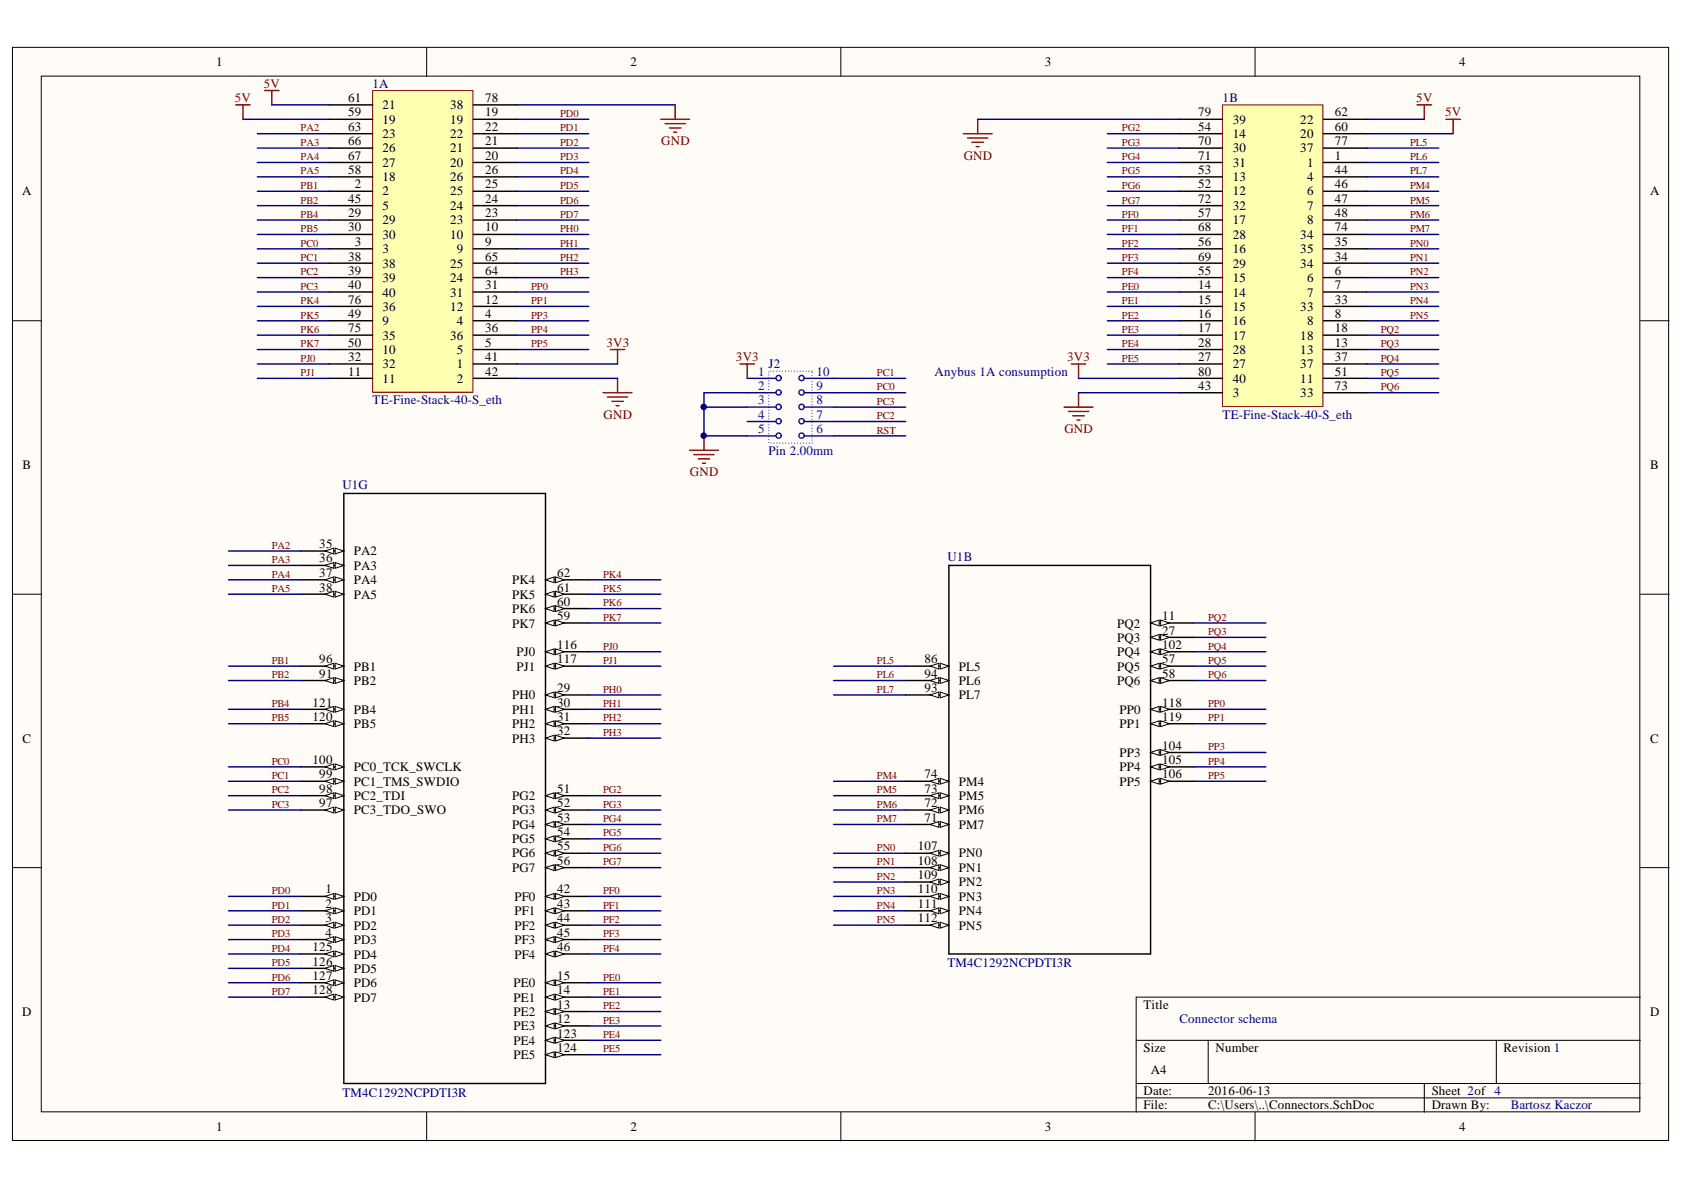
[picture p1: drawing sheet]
<svg xmlns="http://www.w3.org/2000/svg" width="297mm" height="210mm" viewBox="0 0 297 210" stroke-linecap="round" stroke-linejoin="round" font-family="sans-serif">
<defs><g id="words">
<g font-size="2.3">
<text x="38.1" y="11.7">1</text>
<text x="111.2" y="11.7">2</text>
<text x="184.3" y="11.7">3</text>
<text x="257.4" y="11.7">4</text>
<text x="61.4" y="18">61</text>
<text x="61.4" y="20.5">59</text>
<text x="61.4" y="23.1">63</text>
<text x="67.5" y="19.3">21</text>
<text x="67.5" y="21.8">19</text>
<text x="79.4" y="21.8">19</text>
<text x="79.4" y="19.3">38</text>
<text x="85.6" y="23.1">22</text>
<text x="85.6" y="20.5">19</text>
<text x="85.6" y="18">78</text>
<text x="211.3" y="20.5">79</text>
<text x="211.3" y="23.1">54</text>
<text x="217.4" y="21.8">39</text>
<text x="229.4" y="21.8">22</text>
<text x="235.4" y="23.1">60</text>
<text x="235.4" y="20.5">62</text>
<text x="61.4" y="25.6">66</text>
<text x="61.4" y="28.1">67</text>
<text x="67.5" y="24.3">23</text>
<text x="67.5" y="26.9">26</text>
<text x="67.5" y="29.4">27</text>
<text x="79.4" y="29.4">20</text>
<text x="79.4" y="26.9">21</text>
<text x="79.4" y="24.3">22</text>
<text x="85.6" y="28.1">20</text>
<text x="85.6" y="25.6">21</text>
<text x="211.3" y="25.6">70</text>
<text x="211.3" y="28.1">71</text>
<text x="217.4" y="24.3">14</text>
<text x="217.4" y="26.9">30</text>
<text x="217.4" y="29.4">31</text>
<text x="229.4" y="26.9">37</text>
<text x="229.4" y="24.3">20</text>
<text x="230.5" y="29.4">1</text>
<text x="235.4" y="28.1">1</text>
<text x="235.4" y="25.6">77</text>
<text x="3.9" y="34.5">A</text>
<text x="61.4" y="30.7">58</text>
<text x="61.4" y="35.7">45</text>
<text x="62.6" y="33.2">2</text>
<text x="67.5" y="31.9">18</text>
<text x="67.5" y="34.5">2</text>
<text x="79.4" y="34.5">25</text>
<text x="79.4" y="31.9">26</text>
<text x="85.6" y="35.7">24</text>
<text x="85.6" y="33.2">25</text>
<text x="85.6" y="30.7">26</text>
<text x="211.3" y="30.7">53</text>
<text x="211.3" y="33.2">52</text>
<text x="211.3" y="35.7">72</text>
<text x="217.4" y="31.9">13</text>
<text x="217.4" y="34.5">12</text>
<text x="230.5" y="34.5">6</text>
<text x="230.5" y="31.9">4</text>
<text x="235.4" y="35.7">47</text>
<text x="235.4" y="33.2">46</text>
<text x="235.4" y="30.7">44</text>
<text x="291.1" y="34.5">A</text>
<text x="61.4" y="38.3">29</text>
<text x="61.4" y="40.8">30</text>
<text x="67.5" y="37">5</text>
<text x="67.5" y="39.5">29</text>
<text x="79.4" y="39.5">23</text>
<text x="79.4" y="37">24</text>
<text x="85.6" y="40.8">10</text>
<text x="85.6" y="38.3">23</text>
<text x="211.3" y="38.3">57</text>
<text x="211.3" y="40.8">68</text>
<text x="217.4" y="37">32</text>
<text x="217.4" y="39.5">17</text>
<text x="230.5" y="39.5">8</text>
<text x="230.5" y="37">7</text>
<text x="235.4" y="40.8">74</text>
<text x="235.4" y="38.3">48</text>
<text x="61.4" y="46">38</text>
<text x="62.6" y="43.4">3</text>
<text x="67.5" y="42.1">30</text>
<text x="67.5" y="44.7">3</text>
<text x="67.5" y="47.2">38</text>
<text x="79.4" y="47.2">25</text>
<text x="79.4" y="42.1">10</text>
<text x="80.6" y="44.7">9</text>
<text x="85.6" y="46">65</text>
<text x="85.6" y="43.4">9</text>
<text x="211.3" y="43.4">56</text>
<text x="211.3" y="46">69</text>
<text x="217.4" y="42.1">28</text>
<text x="217.4" y="44.7">16</text>
<text x="217.4" y="47.2">29</text>
<text x="229.4" y="47.2">34</text>
<text x="229.4" y="44.7">35</text>
<text x="229.4" y="42.1">34</text>
<text x="235.4" y="46">34</text>
<text x="235.4" y="43.4">35</text>
<text x="61.4" y="48.5">39</text>
<text x="61.4" y="51">40</text>
<text x="61.4" y="53.6">76</text>
<text x="67.5" y="49.8">39</text>
<text x="67.5" y="52.3">40</text>
<text x="79.4" y="52.3">31</text>
<text x="79.4" y="49.8">24</text>
<text x="85.6" y="53.6">12</text>
<text x="85.6" y="51">31</text>
<text x="85.6" y="48.5">64</text>
<text x="211.3" y="48.5">55</text>
<text x="211.3" y="51">14</text>
<text x="211.3" y="53.6">15</text>
<text x="217.4" y="49.8">15</text>
<text x="217.4" y="52.3">14</text>
<text x="230.5" y="52.3">7</text>
<text x="230.5" y="49.8">6</text>
<text x="235.4" y="53.6">33</text>
<text x="235.4" y="51">7</text>
<text x="235.4" y="48.5">6</text>
<text x="61.4" y="56.1">49</text>
<text x="61.4" y="58.6">75</text>
<text x="67.5" y="54.8">36</text>
<text x="67.5" y="57.4">9</text>
<text x="67.5" y="59.9">35</text>
<text x="79.4" y="59.9">36</text>
<text x="79.4" y="54.8">12</text>
<text x="80.6" y="57.4">4</text>
<text x="85.6" y="58.6">36</text>
<text x="85.6" y="56.1">4</text>
<text x="211.3" y="56.1">16</text>
<text x="211.3" y="58.6">17</text>
<text x="217.4" y="54.8">15</text>
<text x="217.4" y="57.4">16</text>
<text x="217.4" y="59.9">17</text>
<text x="229.4" y="59.9">18</text>
<text x="229.4" y="54.8">33</text>
<text x="230.5" y="57.4">8</text>
<text x="235.4" y="58.6">18</text>
<text x="235.4" y="56.1">8</text>
<text x="61.4" y="61.2">50</text>
<text x="61.4" y="63.7">32</text>
<text x="67.5" y="62.4">10</text>
<text x="67.5" y="65">32</text>
<text x="80.6" y="65">1</text>
<text x="80.6" y="62.4">5</text>
<text x="85.6" y="63.7">41</text>
<text x="85.6" y="61.2">5</text>
<text x="211.3" y="61.2">28</text>
<text x="211.3" y="63.7">27</text>
<text x="217.4" y="62.4">28</text>
<text x="217.4" y="65">27</text>
<text x="229.4" y="65">37</text>
<text x="229.4" y="62.4">13</text>
<text x="235.4" y="63.7">37</text>
<text x="235.4" y="61.2">13</text>
<text x="61.4" y="66.2">11</text>
<text x="67.5" y="67.5">11</text>
<text x="80.6" y="67.5">2</text>
<text x="85.6" y="66.2">42</text>
<text x="211.3" y="66.2">80</text>
<text x="211.3" y="68.8">43</text>
<text x="217.4" y="67.5">40</text>
<text x="217.4" y="70.1">3</text>
<text x="229.4" y="70.1">33</text>
<text x="229.4" y="67.5">11</text>
<text x="235.4" y="68.8">73</text>
<text x="235.4" y="66.2">51</text>
<text x="4" y="82.7">B</text>
<text x="291.1" y="82.7">B</text>
<text x="56.3" y="96.7">35</text>
<text x="56.3" y="99.2">36</text>
<text x="56.3" y="101.7">37</text>
<text x="62.4" y="97.9">PA2</text>
<text x="62.4" y="100.5">PA3</text>
<text x="98.3" y="101.7">62</text>
<text x="56.3" y="104.4">38</text>
<text x="62.4" y="103">PA4</text>
<text x="62.4" y="105.6">PA5</text>
<text x="90.3" y="105.6">PK5</text>
<text x="90.3" y="103">PK4</text>
<text x="98.3" y="106.9">60</text>
<text x="98.3" y="104.4">61</text>
<text x="90.3" y="110.7">PK7</text>
<text x="90.3" y="108.2">PK6</text>
<text x="98.3" y="109.4">59</text>
<text x="197.1" y="110.7">PQ2</text>
<text x="197.1" y="113.2">PQ3</text>
<text x="205" y="109.4">11</text>
<text x="205" y="112">27</text>
<text x="56.3" y="119.6">91</text>
<text x="56.3" y="117">96</text>
<text x="62.4" y="118.3">PB1</text>
<text x="91.1" y="115.8">PJ0</text>
<text x="91.1" y="118.3">PJ1</text>
<text x="98.3" y="114.5">116</text>
<text x="98.3" y="117">117</text>
<text x="163.1" y="117">86</text>
<text x="163.1" y="119.6">94</text>
<text x="169.1" y="118.3">PL5</text>
<text x="197.1" y="118.3">PQ5</text>
<text x="197.1" y="115.8">PQ4</text>
<text x="205" y="117">57</text>
<text x="205" y="119.6">58</text>
<text x="205" y="114.5">102</text>
<text x="55.1" y="124.6">121</text>
<text x="62.4" y="120.8">PB2</text>
<text x="62.4" y="125.9">PB4</text>
<text x="90.3" y="123.4">PH0</text>
<text x="90.3" y="125.9">PH1</text>
<text x="98.3" y="122.1">29</text>
<text x="98.3" y="124.6">30</text>
<text x="163.1" y="122.1">93</text>
<text x="169.1" y="123.4">PL7</text>
<text x="169.1" y="120.8">PL6</text>
<text x="197.1" y="120.8">PQ6</text>
<text x="197.5" y="125.9">PP0</text>
<text x="205" y="124.6">118</text>
<text x="4" y="131">C</text>
<text x="55.1" y="127.2">120</text>
<text x="62.4" y="128.4">PB5</text>
<text x="90.3" y="128.4">PH2</text>
<text x="90.3" y="131">PH3</text>
<text x="98.3" y="127.2">31</text>
<text x="98.3" y="129.7">32</text>
<text x="197.5" y="128.4">PP1</text>
<text x="205" y="127.2">119</text>
<text x="291.1" y="131">C</text>
<text x="55.1" y="134.8">100</text>
<text x="56.3" y="137.3">99</text>
<text x="62.4" y="136">PC0_TCK_SWCLK</text>
<text x="163.1" y="137.3">74</text>
<text x="197.5" y="133.5">PP3</text>
<text x="197.5" y="136">PP4</text>
<text x="205" y="132.2">104</text>
<text x="205" y="134.8">105</text>
<text x="205" y="137.3">106</text>
<text x="56.3" y="142.4">97</text>
<text x="56.3" y="139.8">98</text>
<text x="62.4" y="143.6">PC3_TDO_SWO</text>
<text x="62.4" y="141.1">PC2_TDI</text>
<text x="62.4" y="138.6">PC1_TMS_SWDIO</text>
<text x="90.3" y="141.1">PG2</text>
<text x="90.3" y="143.6">PG3</text>
<text x="98.3" y="139.8">51</text>
<text x="98.3" y="142.4">52</text>
<text x="163.1" y="142.4">72</text>
<text x="163.1" y="139.8">73</text>
<text x="169.1" y="143.6">PM6</text>
<text x="169.1" y="141.1">PM5</text>
<text x="169.1" y="138.6">PM4</text>
<text x="197.5" y="138.6">PP5</text>
<text x="90.3" y="146.2">PG4</text>
<text x="90.3" y="148.7">PG5</text>
<text x="98.3" y="144.9">53</text>
<text x="98.3" y="147.4">54</text>
<text x="98.3" y="150">55</text>
<text x="161.9" y="150">107</text>
<text x="163.1" y="144.9">71</text>
<text x="169.1" y="146.2">PM7</text>
<text x="90.3" y="151.2">PG6</text>
<text x="90.3" y="153.8">PG7</text>
<text x="98.3" y="152.5">56</text>
<text x="161.9" y="152.5">108</text>
<text x="161.9" y="155.1">109</text>
<text x="169.1" y="151.2">PN0</text>
<text x="169.1" y="153.8">PN1</text>
<text x="57.4" y="157.6">1</text>
<text x="57.4" y="160.1">2</text>
<text x="62.4" y="158.9">PD0</text>
<text x="62.4" y="161.4">PD1</text>
<text x="90.7" y="158.9">PF0</text>
<text x="90.7" y="161.4">PF1</text>
<text x="98.3" y="157.6">42</text>
<text x="98.3" y="160.1">43</text>
<text x="161.9" y="157.6">110</text>
<text x="161.9" y="160.1">111</text>
<text x="169.1" y="156.3">PN2</text>
<text x="169.1" y="158.9">PN3</text>
<text x="169.1" y="161.4">PN4</text>
<text x="55.1" y="167.8">125</text>
<text x="57.4" y="162.7">3</text>
<text x="57.4" y="165.3">4</text>
<text x="62.4" y="164">PD2</text>
<text x="62.4" y="166.5">PD3</text>
<text x="90.7" y="164">PF2</text>
<text x="90.7" y="166.5">PF3</text>
<text x="98.3" y="162.7">44</text>
<text x="98.3" y="165.3">45</text>
<text x="98.3" y="167.8">46</text>
<text x="161.9" y="162.7">112</text>
<text x="169.1" y="164">PN5</text>
<text x="55.1" y="170.3">126</text>
<text x="55.1" y="172.9">127</text>
<text x="62.4" y="169.1">PD4</text>
<text x="62.4" y="171.6">PD5</text>
<text x="90.7" y="169.1">PF4</text>
<text x="98.3" y="172.9">15</text>
<text x="3.9" y="179.2">D</text>
<text x="55.1" y="175.4">128</text>
<text x="62.4" y="174.1">PD6</text>
<text x="62.4" y="176.7">PD7</text>
<text x="90.6" y="179.2">PE2</text>
<text x="90.6" y="176.7">PE1</text>
<text x="90.6" y="174.1">PE0</text>
<text x="98.3" y="177.9">13</text>
<text x="98.3" y="175.4">14</text>
<text x="201.7" y="177.9">Title</text>
<text x="291.1" y="179.2">D</text>
<text x="90.6" y="181.8">PE3</text>
<text x="90.6" y="184.3">PE4</text>
<text x="98.3" y="180.5">12</text>
<text x="98.3" y="183">123</text>
<text x="98.3" y="185.6">124</text>
<text x="201.7" y="185.6">Size</text>
<text x="214.4" y="185.6">Number</text>
<text x="265.2" y="185.6">Revision 1</text>
<text x="90.6" y="186.8">PE5</text>
<text x="203" y="189.4">A4</text>
<text x="201.7" y="193.2">Date:</text>
<text x="201.7" y="195.7">File:</text>
<text x="213.1" y="193.2">2016-06-13</text>
<text x="213.1" y="195.7">C:\Users\..\Connectors.SchDoc</text>
<text x="252.5" y="193.2">Sheet 2of 4</text>
<text x="252.5" y="195.7">Drawn By:</text>
<text x="38.1" y="199.5">1</text>
<text x="111.2" y="199.5">2</text>
<text x="184.3" y="199.5">3</text>
<text x="257.4" y="199.5">4</text>
</g>
<g font-size="2.3" fill="#800000">
<text x="46.5" y="15.5">5V</text>
<text x="41.4" y="18">5V</text>
<text x="249.8" y="18">5V</text>
<text x="254.9" y="20.5">5V</text>
<text x="116.6" y="25.6">GND</text>
<text x="170" y="28.1">GND</text>
<text x="107" y="61.2">3V3</text>
<text x="129.8" y="63.7">3V3</text>
<text x="188.3" y="63.7">3V3</text>
<text x="106.5" y="73.9">GND</text>
<text x="187.7" y="76.4">GND</text>
<text x="121.7" y="84">GND</text>
</g>
<g font-size="2.3" fill="#000080">
<text x="65.7" y="15.5">1A</text>
<text x="215.7" y="18">1B</text>
<text x="135.6" y="65">J2</text>
<text x="65.7" y="71.3">TE-Fine-Stack-40-S_eth</text>
<text x="164.8" y="66.2">Anybus 1A consumption</text>
<text x="215.7" y="73.9">TE-Fine-Stack-40-S_eth</text>
<text x="135.6" y="80.2">Pin 2.00mm</text>
<text x="60.4" y="86.3">U1G</text>
<text x="167.1" y="98.9">U1B</text>
<text x="167.1" y="170.6">TM4C1292NCPDTI3R</text>
<text x="208" y="180.5">Connector schema</text>
<text x="60.4" y="193.4">TM4C1292NCPDTI3R</text>
<text x="266.5" y="195.7">Bartosz Kaczor</text>
</g>
<g font-size="2.3" fill="#11037f">
<text x="133.7" y="68.8">2</text>
<text x="133.7" y="66.2">1</text>
<text x="133.7" y="71.3">3</text>
<text x="144" y="68.8">9</text>
<text x="144" y="66.2">10</text>
<text x="144" y="71.3">8</text>
<text x="133.7" y="73.9">4</text>
<text x="133.7" y="76.4">5</text>
<text x="144" y="73.9">7</text>
<text x="144" y="76.4">6</text>
</g>
<g font-size="1.9" fill="#800000">
<text x="53" y="23.2">PA2</text>
<text x="98.8" y="20.6">PD0</text>
<text x="98.8" y="23.2">PD1</text>
<text x="197.9" y="23.2">PG2</text>
<text x="53" y="25.7">PA3</text>
<text x="53" y="28.2">PA4</text>
<text x="98.8" y="25.7">PD2</text>
<text x="98.8" y="28.2">PD3</text>
<text x="197.9" y="25.7">PG3</text>
<text x="197.9" y="28.2">PG4</text>
<text x="248.7" y="25.7">PL5</text>
<text x="248.7" y="28.2">PL6</text>
<text x="53" y="30.8">PA5</text>
<text x="53" y="33.4">PB1</text>
<text x="53" y="35.9">PB2</text>
<text x="98.8" y="30.8">PD4</text>
<text x="98.8" y="33.4">PD5</text>
<text x="98.8" y="35.9">PD6</text>
<text x="197.9" y="30.8">PG5</text>
<text x="197.9" y="33.4">PG6</text>
<text x="197.9" y="35.9">PG7</text>
<text x="248.7" y="30.8">PL7</text>
<text x="248.7" y="33.4">PM4</text>
<text x="248.7" y="35.9">PM5</text>
<text x="53" y="38.4">PB4</text>
<text x="53" y="41">PB5</text>
<text x="98.8" y="38.4">PD7</text>
<text x="98.8" y="41">PH0</text>
<text x="197.9" y="38.4">PF0</text>
<text x="197.9" y="41">PF1</text>
<text x="248.7" y="38.4">PM6</text>
<text x="248.7" y="41">PM7</text>
<text x="53" y="43.5">PC0</text>
<text x="53" y="46.1">PC1</text>
<text x="98.8" y="43.5">PH1</text>
<text x="98.8" y="46.1">PH2</text>
<text x="197.9" y="43.5">PF2</text>
<text x="197.9" y="46.1">PF3</text>
<text x="248.7" y="43.5">PN0</text>
<text x="248.7" y="46.1">PN1</text>
<text x="53" y="48.6">PC2</text>
<text x="53" y="51.1">PC3</text>
<text x="53" y="53.7">PK4</text>
<text x="93.7" y="51.1">PP0</text>
<text x="93.7" y="53.7">PP1</text>
<text x="98.8" y="48.6">PH3</text>
<text x="197.9" y="51.1">PE0</text>
<text x="197.9" y="53.7">PE1</text>
<text x="197.9" y="48.6">PF4</text>
<text x="248.7" y="48.6">PN2</text>
<text x="248.7" y="51.1">PN3</text>
<text x="248.7" y="53.7">PN4</text>
<text x="53" y="56.2">PK5</text>
<text x="53" y="58.7">PK6</text>
<text x="93.7" y="56.2">PP3</text>
<text x="93.7" y="58.7">PP4</text>
<text x="197.9" y="56.2">PE2</text>
<text x="197.9" y="58.7">PE3</text>
<text x="243.6" y="58.7">PQ2</text>
<text x="248.7" y="56.2">PN5</text>
<text x="53" y="61.3">PK7</text>
<text x="53" y="63.8">PJ0</text>
<text x="93.7" y="61.3">PP5</text>
<text x="197.9" y="61.3">PE4</text>
<text x="197.9" y="63.8">PE5</text>
<text x="243.6" y="61.3">PQ3</text>
<text x="243.6" y="63.8">PQ4</text>
<text x="53" y="66.3">PJ1</text>
<text x="154.7" y="68.9">PC0</text>
<text x="154.7" y="66.3">PC1</text>
<text x="154.7" y="71.4">PC3</text>
<text x="243.6" y="66.3">PQ5</text>
<text x="243.6" y="68.9">PQ6</text>
<text x="154.7" y="73.9">PC2</text>
<text x="154.7" y="76.5">RST</text>
<text x="48" y="96.8">PA2</text>
<text x="48" y="99.4">PA3</text>
<text x="48" y="101.9">PA4</text>
<text x="106.4" y="101.9">PK4</text>
<text x="48" y="104.4">PA5</text>
<text x="106.4" y="104.4">PK5</text>
<text x="106.4" y="107">PK6</text>
<text x="106.4" y="109.5">PK7</text>
<text x="213.1" y="109.5">PQ2</text>
<text x="213.1" y="112">PQ3</text>
<text x="48" y="117.1">PB1</text>
<text x="48" y="119.6">PB2</text>
<text x="106.4" y="114.6">PJ0</text>
<text x="106.4" y="117.1">PJ1</text>
<text x="154.7" y="117.1">PL5</text>
<text x="154.7" y="119.6">PL6</text>
<text x="213.1" y="114.6">PQ4</text>
<text x="213.1" y="117.1">PQ5</text>
<text x="213.1" y="119.6">PQ6</text>
<text x="48" y="124.7">PB4</text>
<text x="106.4" y="122.2">PH0</text>
<text x="106.4" y="124.7">PH1</text>
<text x="154.7" y="122.2">PL7</text>
<text x="213.1" y="124.7">PP0</text>
<text x="48" y="127.3">PB5</text>
<text x="106.4" y="127.3">PH2</text>
<text x="106.4" y="129.8">PH3</text>
<text x="213.1" y="127.3">PP1</text>
<text x="48" y="134.9">PC0</text>
<text x="48" y="137.4">PC1</text>
<text x="154.7" y="137.4">PM4</text>
<text x="213.1" y="132.3">PP3</text>
<text x="213.1" y="134.9">PP4</text>
<text x="213.1" y="137.4">PP5</text>
<text x="48" y="139.9">PC2</text>
<text x="48" y="142.5">PC3</text>
<text x="106.4" y="139.9">PG2</text>
<text x="106.4" y="142.5">PG3</text>
<text x="154.7" y="139.9">PM5</text>
<text x="154.7" y="142.5">PM6</text>
<text x="106.4" y="145">PG4</text>
<text x="106.4" y="147.5">PG5</text>
<text x="154.7" y="145">PM7</text>
<text x="106.4" y="150.1">PG6</text>
<text x="106.4" y="152.6">PG7</text>
<text x="154.7" y="150.1">PN0</text>
<text x="154.7" y="152.6">PN1</text>
<text x="154.7" y="155.2">PN2</text>
<text x="48" y="157.8">PD0</text>
<text x="48" y="160.3">PD1</text>
<text x="106.4" y="157.8">PF0</text>
<text x="106.4" y="160.3">PF1</text>
<text x="154.7" y="157.8">PN3</text>
<text x="154.7" y="160.3">PN4</text>
<text x="48" y="162.8">PD2</text>
<text x="48" y="165.4">PD3</text>
<text x="48" y="167.9">PD4</text>
<text x="106.4" y="162.8">PF2</text>
<text x="106.4" y="165.4">PF3</text>
<text x="106.4" y="167.9">PF4</text>
<text x="154.7" y="162.8">PN5</text>
<text x="48" y="170.4">PD5</text>
<text x="48" y="173">PD6</text>
<text x="106.4" y="173">PE0</text>
<text x="48" y="175.5">PD7</text>
<text x="106.4" y="175.5">PE1</text>
<text x="106.4" y="178">PE2</text>
<text x="106.4" y="180.6">PE3</text>
<text x="106.4" y="183.1">PE4</text>
<text x="106.4" y="185.6">PE5</text>
</g>
</g></defs>
<g fill="#fffcf8" stroke="#000" stroke-width=".18">
<path d="M2.2 8.4h292.1v192.8h-292.1z"/>
<path d="M7.3 13.4h281.9v182.7h-281.9z"/>
</g>
<g fill="none" stroke="#000" stroke-width=".18">
<path d="M75.3 8.4v5M148.3 8.4v5M221.4 8.4v5M2.2 56.6h5.1M289.3 56.6h5.1M2.2 104.8h5.1M289.3 104.8h5.1M2.2 153h5.1M289.3 153h5.1M289.3 175.9h-88.9v20.3M75.3 196.2v5.1M148.3 196.2v5.1"/>
<path d="M200.4 183.5h88.9M200.4 191.1h88.9M200.4 193.7h88.9M213.1 183.5v7.6M221.4 196.2v5.1M251.2 191.1v5.1M263.9 183.5v7.6"/>
</g>
<path d="M202.9 109.9h7.7" fill="none" stroke="#000" stroke-width=".25"/>
<path d="M202.9 109.9l1.6-.5v1z" fill="#fffcf8"/>
<path d="M202.9 109.9l1.6-.5v1z" fill="none" stroke="#000" stroke-width=".18"/>
<path d="M204.7 109.4l1.6 .5-1.6 .5z" fill="#fffcf8"/>
<path d="M204.7 109.4l1.6 .5-1.6 .5z" fill="none" stroke="#000" stroke-width=".18"/>
<path d="M202.9 112.4h7.7" fill="none" stroke="#000" stroke-width=".25"/>
<path d="M202.9 112.4l1.6-.5v1z" fill="#fffcf8"/>
<path d="M202.9 112.4l1.6-.5v1z" fill="none" stroke="#000" stroke-width=".18"/>
<path d="M204.7 111.9l1.6 .5-1.6 .5z" fill="#fffcf8"/>
<path d="M204.7 111.9l1.6 .5-1.6 .5z" fill="none" stroke="#000" stroke-width=".18"/>
<path d="M202.9 117.5h7.7" fill="none" stroke="#000" stroke-width=".25"/>
<path d="M202.9 117.5l1.6-.5v1z" fill="#fffcf8"/>
<path d="M202.9 117.5l1.6-.5v1z" fill="none" stroke="#000" stroke-width=".18"/>
<path d="M204.7 117l1.6 .5-1.6 .5z" fill="#fffcf8"/>
<path d="M204.7 117l1.6 .5-1.6 .5z" fill="none" stroke="#000" stroke-width=".18"/>
<path d="M202.9 120h7.7" fill="none" stroke="#000" stroke-width=".25"/>
<path d="M202.9 120l1.6-.5v1z" fill="#fffcf8"/>
<path d="M202.9 120l1.6-.5v1z" fill="none" stroke="#000" stroke-width=".18"/>
<path d="M204.7 119.5l1.6 .5-1.6 .5z" fill="#fffcf8"/>
<path d="M204.7 119.5l1.6 .5-1.6 .5z" fill="none" stroke="#000" stroke-width=".18"/>
<path d="M159.7 145.4h7.7" fill="none" stroke="#000" stroke-width=".25"/>
<path d="M165.8 144.9l1.6 .5-1.6 .5z" fill="#fffcf8"/>
<path d="M165.8 144.9l1.6 .5-1.6 .5z" fill="none" stroke="#000" stroke-width=".18"/>
<path d="M164.1 145.4l1.5-.5v1z" fill="#fffcf8"/>
<path d="M164.1 145.4l1.5-.5v1z" fill="none" stroke="#000" stroke-width=".18"/>
<path d="M159.7 142.9h7.7" fill="none" stroke="#000" stroke-width=".25"/>
<path d="M165.8 142.4l1.6 .5-1.6 .5z" fill="#fffcf8"/>
<path d="M165.8 142.4l1.6 .5-1.6 .5z" fill="none" stroke="#000" stroke-width=".18"/>
<path d="M164.1 142.9l1.5-.5v1z" fill="#fffcf8"/>
<path d="M164.1 142.9l1.5-.5v1z" fill="none" stroke="#000" stroke-width=".18"/>
<path d="M159.7 140.3h7.7" fill="none" stroke="#000" stroke-width=".25"/>
<path d="M165.8 139.8l1.6 .5-1.6 .6z" fill="#fffcf8"/>
<path d="M165.8 139.8l1.6 .5-1.6 .6z" fill="none" stroke="#000" stroke-width=".18"/>
<path d="M164.1 140.3l1.5-.5v1.1z" fill="#fffcf8"/>
<path d="M164.1 140.3l1.5-.5v1.1z" fill="none" stroke="#000" stroke-width=".18"/>
<path d="M159.7 137.8h7.7" fill="none" stroke="#000" stroke-width=".25"/>
<path d="M165.8 137.3l1.6 .5-1.6 .5z" fill="#fffcf8"/>
<path d="M165.8 137.3l1.6 .5-1.6 .5z" fill="none" stroke="#000" stroke-width=".18"/>
<path d="M164.1 137.8l1.5-.5v1z" fill="#fffcf8"/>
<path d="M164.1 137.8l1.5-.5v1z" fill="none" stroke="#000" stroke-width=".18"/>
<path d="M159.7 117.5h7.7" fill="none" stroke="#000" stroke-width=".25"/>
<path d="M165.8 117l1.6 .5-1.6 .5z" fill="#fffcf8"/>
<path d="M165.8 117l1.6 .5-1.6 .5z" fill="none" stroke="#000" stroke-width=".18"/>
<path d="M164.1 117.5l1.5-.5v1z" fill="#fffcf8"/>
<path d="M164.1 117.5l1.5-.5v1z" fill="none" stroke="#000" stroke-width=".18"/>
<path d="M159.7 122.6h7.7" fill="none" stroke="#000" stroke-width=".25"/>
<path d="M165.8 122.1l1.6 .5-1.6 .5z" fill="#fffcf8"/>
<path d="M165.8 122.1l1.6 .5-1.6 .5z" fill="none" stroke="#000" stroke-width=".18"/>
<path d="M164.1 122.6l1.5-.5v1z" fill="#fffcf8"/>
<path d="M164.1 122.6l1.5-.5v1z" fill="none" stroke="#000" stroke-width=".18"/>
<path d="M159.7 120h7.7" fill="none" stroke="#000" stroke-width=".25"/>
<path d="M165.8 119.5l1.6 .5-1.6 .5z" fill="#fffcf8"/>
<path d="M165.8 119.5l1.6 .5-1.6 .5z" fill="none" stroke="#000" stroke-width=".18"/>
<path d="M164.1 120l1.5-.5v1z" fill="#fffcf8"/>
<path d="M164.1 120l1.5-.5v1z" fill="none" stroke="#000" stroke-width=".18"/>
<path d="M202.9 115h7.7" fill="none" stroke="#000" stroke-width=".25"/>
<path d="M202.9 115l1.6-.5v1z" fill="#fffcf8"/>
<path d="M202.9 115l1.6-.5v1z" fill="none" stroke="#000" stroke-width=".18"/>
<path d="M204.7 114.5l1.6 .5-1.6 .5z" fill="#fffcf8"/>
<path d="M204.7 114.5l1.6 .5-1.6 .5z" fill="none" stroke="#000" stroke-width=".18"/>
<path d="M202.9 132.7h7.7" fill="none" stroke="#000" stroke-width=".25"/>
<path d="M202.9 132.7l1.6-.5v1z" fill="#fffcf8"/>
<path d="M202.9 132.7l1.6-.5v1z" fill="none" stroke="#000" stroke-width=".18"/>
<path d="M204.7 132.2l1.6 .5-1.6 .5z" fill="#fffcf8"/>
<path d="M204.7 132.2l1.6 .5-1.6 .5z" fill="none" stroke="#000" stroke-width=".18"/>
<path d="M202.9 135.3h7.7" fill="none" stroke="#000" stroke-width=".25"/>
<path d="M202.9 135.3l1.6-.5v1z" fill="#fffcf8"/>
<path d="M202.9 135.3l1.6-.5v1z" fill="none" stroke="#000" stroke-width=".18"/>
<path d="M204.7 134.8l1.6 .5-1.6 .5z" fill="#fffcf8"/>
<path d="M204.7 134.8l1.6 .5-1.6 .5z" fill="none" stroke="#000" stroke-width=".18"/>
<path d="M202.9 137.8h7.7" fill="none" stroke="#000" stroke-width=".25"/>
<path d="M202.9 137.8l1.6-.5v1z" fill="#fffcf8"/>
<path d="M202.9 137.8l1.6-.5v1z" fill="none" stroke="#000" stroke-width=".18"/>
<path d="M204.7 137.3l1.6 .5-1.6 .5z" fill="#fffcf8"/>
<path d="M204.7 137.3l1.6 .5-1.6 .5z" fill="none" stroke="#000" stroke-width=".18"/>
<path d="M159.7 150.5h7.7" fill="none" stroke="#000" stroke-width=".25"/>
<path d="M165.8 150l1.6 .5-1.6 .5z" fill="#fffcf8"/>
<path d="M165.8 150l1.6 .5-1.6 .5z" fill="none" stroke="#000" stroke-width=".18"/>
<path d="M164.1 150.5l1.5-.5v1z" fill="#fffcf8"/>
<path d="M164.1 150.5l1.5-.5v1z" fill="none" stroke="#000" stroke-width=".18"/>
<path d="M159.7 153h7.7" fill="none" stroke="#000" stroke-width=".25"/>
<path d="M165.8 152.5l1.6 .5-1.6 .5z" fill="#fffcf8"/>
<path d="M165.8 152.5l1.6 .5-1.6 .5z" fill="none" stroke="#000" stroke-width=".18"/>
<path d="M164.1 153l1.5-.5v1z" fill="#fffcf8"/>
<path d="M164.1 153l1.5-.5v1z" fill="none" stroke="#000" stroke-width=".18"/>
<path d="M159.7 155.6h7.7" fill="none" stroke="#000" stroke-width=".25"/>
<path d="M165.8 155.1l1.6 .5-1.6 .5z" fill="#fffcf8"/>
<path d="M165.8 155.1l1.6 .5-1.6 .5z" fill="none" stroke="#000" stroke-width=".18"/>
<path d="M164.1 155.6l1.5-.5v1z" fill="#fffcf8"/>
<path d="M164.1 155.6l1.5-.5v1z" fill="none" stroke="#000" stroke-width=".18"/>
<path d="M159.7 158.1h7.7" fill="none" stroke="#000" stroke-width=".25"/>
<path d="M165.8 157.6l1.6 .5-1.6 .5z" fill="#fffcf8"/>
<path d="M165.8 157.6l1.6 .5-1.6 .5z" fill="none" stroke="#000" stroke-width=".18"/>
<path d="M164.1 158.1l1.5-.5v1z" fill="#fffcf8"/>
<path d="M164.1 158.1l1.5-.5v1z" fill="none" stroke="#000" stroke-width=".18"/>
<path d="M159.7 160.7h7.7" fill="none" stroke="#000" stroke-width=".25"/>
<path d="M165.8 160.1l1.6 .6-1.6 .5z" fill="#fffcf8"/>
<path d="M165.8 160.1l1.6 .6-1.6 .5z" fill="none" stroke="#000" stroke-width=".18"/>
<path d="M164.1 160.7l1.5-.6v1.1z" fill="#fffcf8"/>
<path d="M164.1 160.7l1.5-.6v1.1z" fill="none" stroke="#000" stroke-width=".18"/>
<path d="M159.7 163.2h7.7" fill="none" stroke="#000" stroke-width=".25"/>
<path d="M165.8 162.7l1.6 .5-1.6 .5z" fill="#fffcf8"/>
<path d="M165.8 162.7l1.6 .5-1.6 .5z" fill="none" stroke="#000" stroke-width=".18"/>
<path d="M164.1 163.2l1.5-.5v1z" fill="#fffcf8"/>
<path d="M164.1 163.2l1.5-.5v1z" fill="none" stroke="#000" stroke-width=".18"/>
<path d="M202.9 125.1h7.7" fill="none" stroke="#000" stroke-width=".25"/>
<path d="M202.9 125.1l1.6-.5v1z" fill="#fffcf8"/>
<path d="M202.9 125.1l1.6-.5v1z" fill="none" stroke="#000" stroke-width=".18"/>
<path d="M204.7 124.6l1.6 .5-1.6 .5z" fill="#fffcf8"/>
<path d="M204.7 124.6l1.6 .5-1.6 .5z" fill="none" stroke="#000" stroke-width=".18"/>
<path d="M202.9 127.7h7.7" fill="none" stroke="#000" stroke-width=".25"/>
<path d="M202.9 127.7l1.6-.6v1.1z" fill="#fffcf8"/>
<path d="M202.9 127.7l1.6-.6v1.1z" fill="none" stroke="#000" stroke-width=".18"/>
<path d="M204.7 127.1l1.6 .6-1.6 .5z" fill="#fffcf8"/>
<path d="M204.7 127.1l1.6 .6-1.6 .5z" fill="none" stroke="#000" stroke-width=".18"/>
<path d="M167.4 99.7h35.5v68.6h-35.5zM53 158.1h7.6" fill="none" stroke="#000" stroke-width=".25"/>
<path d="M59.1 157.6l1.5 .5-1.5 .5z" fill="#fffcf8"/>
<path d="M59.1 157.6l1.5 .5-1.5 .5z" fill="none" stroke="#000" stroke-width=".18"/>
<path d="M57.3 158.1l1.6-.5v1z" fill="#fffcf8"/>
<path d="M57.3 158.1l1.6-.5v1z" fill="none" stroke="#000" stroke-width=".18"/>
<path d="M53 160.7h7.6" fill="none" stroke="#000" stroke-width=".25"/>
<path d="M59.1 160.1l1.5 .6-1.5 .5z" fill="#fffcf8"/>
<path d="M59.1 160.1l1.5 .6-1.5 .5z" fill="none" stroke="#000" stroke-width=".18"/>
<path d="M57.3 160.7l1.6-.6v1.1z" fill="#fffcf8"/>
<path d="M57.3 160.7l1.6-.6v1.1z" fill="none" stroke="#000" stroke-width=".18"/>
<path d="M53 163.2h7.6" fill="none" stroke="#000" stroke-width=".25"/>
<path d="M59.1 162.7l1.5 .5-1.5 .5z" fill="#fffcf8"/>
<path d="M59.1 162.7l1.5 .5-1.5 .5z" fill="none" stroke="#000" stroke-width=".18"/>
<path d="M57.3 163.2l1.6-.5v1z" fill="#fffcf8"/>
<path d="M57.3 163.2l1.6-.5v1z" fill="none" stroke="#000" stroke-width=".18"/>
<path d="M53 165.7h7.6" fill="none" stroke="#000" stroke-width=".25"/>
<path d="M59.1 165.2l1.5 .5-1.5 .5z" fill="#fffcf8"/>
<path d="M59.1 165.2l1.5 .5-1.5 .5z" fill="none" stroke="#000" stroke-width=".18"/>
<path d="M57.3 165.7l1.6-.5v1z" fill="#fffcf8"/>
<path d="M57.3 165.7l1.6-.5v1z" fill="none" stroke="#000" stroke-width=".18"/>
<path d="M96.2 181h7.6" fill="none" stroke="#000" stroke-width=".25"/>
<path d="M96.2 181l1.5-.5v1z" fill="#fffcf8"/>
<path d="M96.2 181l1.5-.5v1z" fill="none" stroke="#000" stroke-width=".18"/>
<path d="M98 180.5l1.5 .5-1.5 .5z" fill="#fffcf8"/>
<path d="M98 180.5l1.5 .5-1.5 .5z" fill="none" stroke="#000" stroke-width=".18"/>
<path d="M96.2 178.4h7.6" fill="none" stroke="#000" stroke-width=".25"/>
<path d="M96.2 178.4l1.5-.5v1z" fill="#fffcf8"/>
<path d="M96.2 178.4l1.5-.5v1z" fill="none" stroke="#000" stroke-width=".18"/>
<path d="M98 177.9l1.5 .5-1.5 .5z" fill="#fffcf8"/>
<path d="M98 177.9l1.5 .5-1.5 .5z" fill="none" stroke="#000" stroke-width=".18"/>
<path d="M96.2 175.9h7.6" fill="none" stroke="#000" stroke-width=".25"/>
<path d="M96.2 175.9l1.5-.5v1z" fill="#fffcf8"/>
<path d="M96.2 175.9l1.5-.5v1z" fill="none" stroke="#000" stroke-width=".18"/>
<path d="M98 175.4l1.5 .5-1.5 .5z" fill="#fffcf8"/>
<path d="M98 175.4l1.5 .5-1.5 .5z" fill="none" stroke="#000" stroke-width=".18"/>
<path d="M96.2 173.3h7.6" fill="none" stroke="#000" stroke-width=".25"/>
<path d="M96.2 173.3l1.5-.5v1.1z" fill="#fffcf8"/>
<path d="M96.2 173.3l1.5-.5v1.1z" fill="none" stroke="#000" stroke-width=".18"/>
<path d="M98 172.8l1.5 .5-1.5 .6z" fill="#fffcf8"/>
<path d="M98 172.8l1.5 .5-1.5 .6z" fill="none" stroke="#000" stroke-width=".18"/>
<path d="M96.2 122.6h7.6" fill="none" stroke="#000" stroke-width=".25"/>
<path d="M96.2 122.6l1.5-.5v1z" fill="#fffcf8"/>
<path d="M96.2 122.6l1.5-.5v1z" fill="none" stroke="#000" stroke-width=".18"/>
<path d="M98 122.1l1.5 .5-1.5 .5z" fill="#fffcf8"/>
<path d="M98 122.1l1.5 .5-1.5 .5z" fill="none" stroke="#000" stroke-width=".18"/>
<path d="M96.2 125.1h7.6" fill="none" stroke="#000" stroke-width=".25"/>
<path d="M96.2 125.1l1.5-.5v1z" fill="#fffcf8"/>
<path d="M96.2 125.1l1.5-.5v1z" fill="none" stroke="#000" stroke-width=".18"/>
<path d="M98 124.6l1.5 .5-1.5 .5z" fill="#fffcf8"/>
<path d="M98 124.6l1.5 .5-1.5 .5z" fill="none" stroke="#000" stroke-width=".18"/>
<path d="M96.2 127.7h7.6" fill="none" stroke="#000" stroke-width=".25"/>
<path d="M96.2 127.7l1.5-.6v1.1z" fill="#fffcf8"/>
<path d="M96.2 127.7l1.5-.6v1.1z" fill="none" stroke="#000" stroke-width=".18"/>
<path d="M98 127.1l1.5 .6-1.5 .5z" fill="#fffcf8"/>
<path d="M98 127.1l1.5 .6-1.5 .5z" fill="none" stroke="#000" stroke-width=".18"/>
<path d="M96.2 130.2h7.6" fill="none" stroke="#000" stroke-width=".25"/>
<path d="M96.2 130.2l1.5-.5v1z" fill="#fffcf8"/>
<path d="M96.2 130.2l1.5-.5v1z" fill="none" stroke="#000" stroke-width=".18"/>
<path d="M98 129.7l1.5 .5-1.5 .5z" fill="#fffcf8"/>
<path d="M98 129.7l1.5 .5-1.5 .5z" fill="none" stroke="#000" stroke-width=".18"/>
<path d="M53 97.2h7.6" fill="none" stroke="#000" stroke-width=".25"/>
<path d="M59.1 96.7l1.5 .5-1.5 .5z" fill="#fffcf8"/>
<path d="M59.1 96.7l1.5 .5-1.5 .5z" fill="none" stroke="#000" stroke-width=".18"/>
<path d="M57.3 97.2l1.6-.5v1z" fill="#fffcf8"/>
<path d="M57.3 97.2l1.6-.5v1z" fill="none" stroke="#000" stroke-width=".18"/>
<path d="M53 99.7h7.6" fill="none" stroke="#000" stroke-width=".25"/>
<path d="M59.1 99.2l1.5 .5-1.5 .5z" fill="#fffcf8"/>
<path d="M59.1 99.2l1.5 .5-1.5 .5z" fill="none" stroke="#000" stroke-width=".18"/>
<path d="M57.3 99.7l1.6-.5v1z" fill="#fffcf8"/>
<path d="M57.3 99.7l1.6-.5v1z" fill="none" stroke="#000" stroke-width=".18"/>
<path d="M53 102.3h7.6" fill="none" stroke="#000" stroke-width=".25"/>
<path d="M59.1 101.8l1.5 .5-1.5 .5z" fill="#fffcf8"/>
<path d="M59.1 101.8l1.5 .5-1.5 .5z" fill="none" stroke="#000" stroke-width=".18"/>
<path d="M57.3 102.3l1.6-.5v1z" fill="#fffcf8"/>
<path d="M57.3 102.3l1.6-.5v1z" fill="none" stroke="#000" stroke-width=".18"/>
<path d="M53 104.8h7.6" fill="none" stroke="#000" stroke-width=".25"/>
<path d="M59.1 104.3l1.5 .5-1.5 .5z" fill="#fffcf8"/>
<path d="M59.1 104.3l1.5 .5-1.5 .5z" fill="none" stroke="#000" stroke-width=".18"/>
<path d="M57.3 104.8l1.6-.5v1z" fill="#fffcf8"/>
<path d="M57.3 104.8l1.6-.5v1z" fill="none" stroke="#000" stroke-width=".18"/>
<path d="M96.2 158.1h7.6" fill="none" stroke="#000" stroke-width=".25"/>
<path d="M96.2 158.1l1.5-.5v1z" fill="#fffcf8"/>
<path d="M96.2 158.1l1.5-.5v1z" fill="none" stroke="#000" stroke-width=".18"/>
<path d="M98 157.6l1.5 .5-1.5 .5z" fill="#fffcf8"/>
<path d="M98 157.6l1.5 .5-1.5 .5z" fill="none" stroke="#000" stroke-width=".18"/>
<path d="M96.2 160.7h7.6" fill="none" stroke="#000" stroke-width=".25"/>
<path d="M96.2 160.7l1.5-.6v1.1z" fill="#fffcf8"/>
<path d="M96.2 160.7l1.5-.6v1.1z" fill="none" stroke="#000" stroke-width=".18"/>
<path d="M98 160.1l1.5 .6-1.5 .5z" fill="#fffcf8"/>
<path d="M98 160.1l1.5 .6-1.5 .5z" fill="none" stroke="#000" stroke-width=".18"/>
<path d="M96.2 163.2h7.6" fill="none" stroke="#000" stroke-width=".25"/>
<path d="M96.2 163.2l1.5-.5v1z" fill="#fffcf8"/>
<path d="M96.2 163.2l1.5-.5v1z" fill="none" stroke="#000" stroke-width=".18"/>
<path d="M98 162.7l1.5 .5-1.5 .5z" fill="#fffcf8"/>
<path d="M98 162.7l1.5 .5-1.5 .5z" fill="none" stroke="#000" stroke-width=".18"/>
<path d="M96.2 165.7h7.6" fill="none" stroke="#000" stroke-width=".25"/>
<path d="M96.2 165.7l1.5-.5v1z" fill="#fffcf8"/>
<path d="M96.2 165.7l1.5-.5v1z" fill="none" stroke="#000" stroke-width=".18"/>
<path d="M98 165.2l1.5 .5-1.5 .5z" fill="#fffcf8"/>
<path d="M98 165.2l1.5 .5-1.5 .5z" fill="none" stroke="#000" stroke-width=".18"/>
<path d="M96.2 168.3h7.6" fill="none" stroke="#000" stroke-width=".25"/>
<path d="M96.2 168.3l1.5-.5v1z" fill="#fffcf8"/>
<path d="M96.2 168.3l1.5-.5v1z" fill="none" stroke="#000" stroke-width=".18"/>
<path d="M98 167.8l1.5 .5-1.5 .5z" fill="#fffcf8"/>
<path d="M98 167.8l1.5 .5-1.5 .5z" fill="none" stroke="#000" stroke-width=".18"/>
<path d="M96.2 140.3h7.6" fill="none" stroke="#000" stroke-width=".25"/>
<path d="M96.2 140.3l1.5-.5v1.1z" fill="#fffcf8"/>
<path d="M96.2 140.3l1.5-.5v1.1z" fill="none" stroke="#000" stroke-width=".18"/>
<path d="M98 139.8l1.5 .5-1.5 .6z" fill="#fffcf8"/>
<path d="M98 139.8l1.5 .5-1.5 .6z" fill="none" stroke="#000" stroke-width=".18"/>
<path d="M96.2 142.9h7.6" fill="none" stroke="#000" stroke-width=".25"/>
<path d="M96.2 142.9l1.5-.5v1z" fill="#fffcf8"/>
<path d="M96.2 142.9l1.5-.5v1z" fill="none" stroke="#000" stroke-width=".18"/>
<path d="M98 142.4l1.5 .5-1.5 .5z" fill="#fffcf8"/>
<path d="M98 142.4l1.5 .5-1.5 .5z" fill="none" stroke="#000" stroke-width=".18"/>
<path d="M96.2 145.4h7.6" fill="none" stroke="#000" stroke-width=".25"/>
<path d="M96.2 145.4l1.5-.5v1z" fill="#fffcf8"/>
<path d="M96.2 145.4l1.5-.5v1z" fill="none" stroke="#000" stroke-width=".18"/>
<path d="M98 144.9l1.5 .5-1.5 .5z" fill="#fffcf8"/>
<path d="M98 144.9l1.5 .5-1.5 .5z" fill="none" stroke="#000" stroke-width=".18"/>
<path d="M96.2 148h7.6" fill="none" stroke="#000" stroke-width=".25"/>
<path d="M96.2 148l1.5-.5v1z" fill="#fffcf8"/>
<path d="M96.2 148l1.5-.5v1z" fill="none" stroke="#000" stroke-width=".18"/>
<path d="M98 147.5l1.5 .5-1.5 .5z" fill="#fffcf8"/>
<path d="M98 147.5l1.5 .5-1.5 .5z" fill="none" stroke="#000" stroke-width=".18"/>
<path d="M96.2 150.5h7.6" fill="none" stroke="#000" stroke-width=".25"/>
<path d="M96.2 150.5l1.5-.5v1z" fill="#fffcf8"/>
<path d="M96.2 150.5l1.5-.5v1z" fill="none" stroke="#000" stroke-width=".18"/>
<path d="M98 150l1.5 .5-1.5 .5z" fill="#fffcf8"/>
<path d="M98 150l1.5 .5-1.5 .5z" fill="none" stroke="#000" stroke-width=".18"/>
<path d="M96.2 153h7.6" fill="none" stroke="#000" stroke-width=".25"/>
<path d="M96.2 153l1.5-.5v1z" fill="#fffcf8"/>
<path d="M96.2 153l1.5-.5v1z" fill="none" stroke="#000" stroke-width=".18"/>
<path d="M98 152.5l1.5 .5-1.5 .5z" fill="#fffcf8"/>
<path d="M98 152.5l1.5 .5-1.5 .5z" fill="none" stroke="#000" stroke-width=".18"/>
<path d="M96.2 109.9h7.6" fill="none" stroke="#000" stroke-width=".25"/>
<path d="M96.2 109.9l1.5-.5v1z" fill="#fffcf8"/>
<path d="M96.2 109.9l1.5-.5v1z" fill="none" stroke="#000" stroke-width=".18"/>
<path d="M98 109.4l1.5 .5-1.5 .5z" fill="#fffcf8"/>
<path d="M98 109.4l1.5 .5-1.5 .5z" fill="none" stroke="#000" stroke-width=".18"/>
<path d="M96.2 107.3h7.6" fill="none" stroke="#000" stroke-width=".25"/>
<path d="M96.2 107.3l1.5-.5v1.1z" fill="#fffcf8"/>
<path d="M96.2 107.3l1.5-.5v1.1z" fill="none" stroke="#000" stroke-width=".18"/>
<path d="M98 106.8l1.5 .5-1.5 .6z" fill="#fffcf8"/>
<path d="M98 106.8l1.5 .5-1.5 .6z" fill="none" stroke="#000" stroke-width=".18"/>
<path d="M96.2 104.8h7.6" fill="none" stroke="#000" stroke-width=".25"/>
<path d="M96.2 104.8l1.5-.5v1z" fill="#fffcf8"/>
<path d="M96.2 104.8l1.5-.5v1z" fill="none" stroke="#000" stroke-width=".18"/>
<path d="M98 104.3l1.5 .5-1.5 .5z" fill="#fffcf8"/>
<path d="M98 104.3l1.5 .5-1.5 .5z" fill="none" stroke="#000" stroke-width=".18"/>
<path d="M96.2 102.3h7.6" fill="none" stroke="#000" stroke-width=".25"/>
<path d="M96.2 102.3l1.5-.5v1z" fill="#fffcf8"/>
<path d="M96.2 102.3l1.5-.5v1z" fill="none" stroke="#000" stroke-width=".18"/>
<path d="M98 101.8l1.5 .5-1.5 .5z" fill="#fffcf8"/>
<path d="M98 101.8l1.5 .5-1.5 .5z" fill="none" stroke="#000" stroke-width=".18"/>
<path d="M53 120h7.6" fill="none" stroke="#000" stroke-width=".25"/>
<path d="M59.1 119.5l1.5 .5-1.5 .5z" fill="#fffcf8"/>
<path d="M59.1 119.5l1.5 .5-1.5 .5z" fill="none" stroke="#000" stroke-width=".18"/>
<path d="M57.3 120l1.6-.5v1z" fill="#fffcf8"/>
<path d="M57.3 120l1.6-.5v1z" fill="none" stroke="#000" stroke-width=".18"/>
<path d="M53 117.5h7.6" fill="none" stroke="#000" stroke-width=".25"/>
<path d="M59.1 117l1.5 .5-1.5 .5z" fill="#fffcf8"/>
<path d="M59.1 117l1.5 .5-1.5 .5z" fill="none" stroke="#000" stroke-width=".18"/>
<path d="M57.3 117.5l1.6-.5v1z" fill="#fffcf8"/>
<path d="M57.3 117.5l1.6-.5v1z" fill="none" stroke="#000" stroke-width=".18"/>
<path d="M53 142.9h7.6" fill="none" stroke="#000" stroke-width=".25"/>
<path d="M59.1 142.4l1.5 .5-1.5 .5z" fill="#fffcf8"/>
<path d="M59.1 142.4l1.5 .5-1.5 .5z" fill="none" stroke="#000" stroke-width=".18"/>
<path d="M57.3 142.9l1.6-.5v1z" fill="#fffcf8"/>
<path d="M57.3 142.9l1.6-.5v1z" fill="none" stroke="#000" stroke-width=".18"/>
<path d="M53 140.3h7.6" fill="none" stroke="#000" stroke-width=".25"/>
<path d="M59.1 139.8l1.5 .5-1.5 .6z" fill="#fffcf8"/>
<path d="M59.1 139.8l1.5 .5-1.5 .6z" fill="none" stroke="#000" stroke-width=".18"/>
<path d="M57.3 140.3l1.6-.5v1.1z" fill="#fffcf8"/>
<path d="M57.3 140.3l1.6-.5v1.1z" fill="none" stroke="#000" stroke-width=".18"/>
<path d="M53 137.8h7.6" fill="none" stroke="#000" stroke-width=".25"/>
<path d="M59.1 137.3l1.5 .5-1.5 .5z" fill="#fffcf8"/>
<path d="M59.1 137.3l1.5 .5-1.5 .5z" fill="none" stroke="#000" stroke-width=".18"/>
<path d="M57.3 137.8l1.6-.5v1z" fill="#fffcf8"/>
<path d="M57.3 137.8l1.6-.5v1z" fill="none" stroke="#000" stroke-width=".18"/>
<path d="M53 135.3h7.6" fill="none" stroke="#000" stroke-width=".25"/>
<path d="M59.1 134.8l1.5 .5-1.5 .5z" fill="#fffcf8"/>
<path d="M59.1 134.8l1.5 .5-1.5 .5z" fill="none" stroke="#000" stroke-width=".18"/>
<path d="M57.3 135.3l1.6-.5v1z" fill="#fffcf8"/>
<path d="M57.3 135.3l1.6-.5v1z" fill="none" stroke="#000" stroke-width=".18"/>
<path d="M96.2 115h7.6" fill="none" stroke="#000" stroke-width=".25"/>
<path d="M96.2 115l1.5-.5v1z" fill="#fffcf8"/>
<path d="M96.2 115l1.5-.5v1z" fill="none" stroke="#000" stroke-width=".18"/>
<path d="M98 114.5l1.5 .5-1.5 .5z" fill="#fffcf8"/>
<path d="M98 114.5l1.5 .5-1.5 .5z" fill="none" stroke="#000" stroke-width=".18"/>
<path d="M96.2 117.5h7.6" fill="none" stroke="#000" stroke-width=".25"/>
<path d="M96.2 117.5l1.5-.5v1z" fill="#fffcf8"/>
<path d="M96.2 117.5l1.5-.5v1z" fill="none" stroke="#000" stroke-width=".18"/>
<path d="M98 117l1.5 .5-1.5 .5z" fill="#fffcf8"/>
<path d="M98 117l1.5 .5-1.5 .5z" fill="none" stroke="#000" stroke-width=".18"/>
<path d="M53 127.7h7.6" fill="none" stroke="#000" stroke-width=".25"/>
<path d="M59.1 127.1l1.5 .6-1.5 .5z" fill="#fffcf8"/>
<path d="M59.1 127.1l1.5 .6-1.5 .5z" fill="none" stroke="#000" stroke-width=".18"/>
<path d="M57.3 127.7l1.6-.6v1.1z" fill="#fffcf8"/>
<path d="M57.3 127.7l1.6-.6v1.1z" fill="none" stroke="#000" stroke-width=".18"/>
<path d="M53 125.1h7.6" fill="none" stroke="#000" stroke-width=".25"/>
<path d="M59.1 124.6l1.5 .5-1.5 .5z" fill="#fffcf8"/>
<path d="M59.1 124.6l1.5 .5-1.5 .5z" fill="none" stroke="#000" stroke-width=".18"/>
<path d="M57.3 125.1l1.6-.5v1z" fill="#fffcf8"/>
<path d="M57.3 125.1l1.6-.5v1z" fill="none" stroke="#000" stroke-width=".18"/>
<path d="M96.2 183.5h7.6" fill="none" stroke="#000" stroke-width=".25"/>
<path d="M96.2 183.5l1.5-.5v1z" fill="#fffcf8"/>
<path d="M96.2 183.5l1.5-.5v1z" fill="none" stroke="#000" stroke-width=".18"/>
<path d="M98 183l1.5 .5-1.5 .5z" fill="#fffcf8"/>
<path d="M98 183l1.5 .5-1.5 .5z" fill="none" stroke="#000" stroke-width=".18"/>
<path d="M96.2 186h7.6" fill="none" stroke="#000" stroke-width=".25"/>
<path d="M96.2 186l1.5-.5v1z" fill="#fffcf8"/>
<path d="M96.2 186l1.5-.5v1z" fill="none" stroke="#000" stroke-width=".18"/>
<path d="M98 185.5l1.5 .5-1.5 .5z" fill="#fffcf8"/>
<path d="M98 185.5l1.5 .5-1.5 .5z" fill="none" stroke="#000" stroke-width=".18"/>
<path d="M53 168.3h7.6" fill="none" stroke="#000" stroke-width=".25"/>
<path d="M59.1 167.8l1.5 .5-1.5 .5z" fill="#fffcf8"/>
<path d="M59.1 167.8l1.5 .5-1.5 .5z" fill="none" stroke="#000" stroke-width=".18"/>
<path d="M57.3 168.3l1.6-.5v1z" fill="#fffcf8"/>
<path d="M57.3 168.3l1.6-.5v1z" fill="none" stroke="#000" stroke-width=".18"/>
<path d="M53 170.8h7.6" fill="none" stroke="#000" stroke-width=".25"/>
<path d="M59.1 170.3l1.5 .5-1.5 .5z" fill="#fffcf8"/>
<path d="M59.1 170.3l1.5 .5-1.5 .5z" fill="none" stroke="#000" stroke-width=".18"/>
<path d="M57.3 170.8l1.6-.5v1z" fill="#fffcf8"/>
<path d="M57.3 170.8l1.6-.5v1z" fill="none" stroke="#000" stroke-width=".18"/>
<path d="M53 173.3h7.6" fill="none" stroke="#000" stroke-width=".25"/>
<path d="M59.1 172.8l1.5 .5-1.5 .6z" fill="#fffcf8"/>
<path d="M59.1 172.8l1.5 .5-1.5 .6z" fill="none" stroke="#000" stroke-width=".18"/>
<path d="M57.3 173.3l1.6-.5v1.1z" fill="#fffcf8"/>
<path d="M57.3 173.3l1.6-.5v1.1z" fill="none" stroke="#000" stroke-width=".18"/>
<path d="M53 175.9h7.6" fill="none" stroke="#000" stroke-width=".25"/>
<path d="M59.1 175.4l1.5 .5-1.5 .5z" fill="#fffcf8"/>
<path d="M59.1 175.4l1.5 .5-1.5 .5z" fill="none" stroke="#000" stroke-width=".18"/>
<path d="M57.3 175.9l1.6-.5v1z" fill="#fffcf8"/>
<path d="M57.3 175.9l1.6-.5v1z" fill="none" stroke="#000" stroke-width=".18"/>
<path d="M60.6 87h35.6v104.1h-35.6z" fill="none" stroke="#000" stroke-width=".25"/>
<g fill="none" stroke="#800000" stroke-width=".25">
<path d="M46.7 16h2.5M47.9 16v2.5M119.1 18.5v2.5M250 18.5h2.5M251.2 18.5v2.5M116.5 21h5.1M117.3 21.8h3.6M118.1 22.6h2M118.8 23.3h.5M169.9 23.6h5.1M170.7 24.3h3.5M171.4 25.1h2.1"/>
<path d="M172.2 25.9h.5M172.5 21v2.6M106.4 69.3h5.1M107.1 70h3.6M107.7 61.7h2.5M107.9 70.8h2M108.7 71.6h.5M108.9 61.7v2.5M108.9 66.7v2.6M121.6 79.4h5.1M124.2 76.9v2.5M130.5 64.2h2.6"/>
<path d="M131.8 64.2v2.5M187.7 71.8h5.1M188.5 72.6h3.5M189 64.2h2.5M189.2 73.3h2.1M190 74.1h.5M190.2 64.2v2.5M190.2 69.3v2.5M122.4 80.2h3.6M123.2 80.9h2M123.9 81.7h.5"/>
</g>
<g fill="none" stroke="#000080" stroke-width=".25">
<path d="M47.9 18.5h10.2M91.1 18.5h28M42.9 21h15.2M45.4 23.6h12.7M45.4 26.1h12.7M45.4 28.7h12.7M45.4 31.2h12.7M45.4 33.7h12.7M45.4 36.3h12.7M45.4 38.8h12.7M91.1 21h12.7M91.1 23.6h12.7"/>
<path d="M91.1 26.1h12.7M91.1 28.7h12.7M91.1 31.2h12.7M91.1 33.7h12.7M91.1 36.3h12.7M91.1 38.8h12.7M172.5 21h35.5M195.3 23.6h12.7M195.3 26.1h12.7M195.3 28.7h12.7M195.3 31.2h12.7M195.3 33.7h12.7"/>
<path d="M195.3 36.3h12.7M195.3 38.8h12.7M241.1 21h10.1M241.1 23.6h15.2M241.1 26.1h12.7M241.1 28.7h12.7M241.1 31.2h12.7M241.1 33.7h12.7M241.1 36.3h12.7M241.1 38.8h12.7M45.4 41.4h12.7M45.4 43.9h12.7"/>
<path d="M45.4 46.4h12.7M45.4 49h12.7M45.4 51.5h12.7M45.4 59.1h12.7M45.4 56.6h12.7M45.4 54h12.7M91.1 41.4h12.7M91.1 43.9h12.7M91.1 46.4h12.7M91.1 49h12.7M91.1 51.5h12.7M91.1 59.1h12.7"/>
<path d="M91.1 56.6h12.7M91.1 54h12.7M195.3 41.4h12.7M195.3 43.9h12.7M195.3 46.4h12.7M195.3 49h12.7M195.3 51.5h12.7M195.3 59.1h12.7M195.3 56.6h12.7M195.3 54h12.7M241.1 41.4h12.7M241.1 43.9h12.7"/>
<path d="M241.1 46.4h12.7M241.1 49h12.7M241.1 51.5h12.7M241.1 59.1h12.7M241.1 56.6h12.7M241.1 54h12.7M45.4 61.7h12.7M45.4 64.2h12.7M45.4 66.7h12.7M91.1 61.7h12.7M91.1 64.2h17.8M91.1 66.7h17.8"/>
<path d="M124.2 71.8h7.6M131.8 69.3h-7.6v7.6h7.6M147 69.3h12.7M147 66.7h12.7M147 74.3h12.7M147 71.8h12.7M147 76.9h12.7M190.2 69.3h17.8M190.2 66.7h17.8M195.3 61.7h12.7M195.3 64.2h12.7M241.1 61.7h12.7"/>
<path d="M241.1 64.2h12.7M241.1 69.3h12.7M241.1 66.7h12.7M40.3 97.2h12.7M40.3 99.7h12.7M40.3 102.3h12.7M40.3 104.8h12.7M40.3 117.5h12.7M103.8 102.3h12.7M103.8 104.8h12.7M103.8 117.5h12.7M103.8 115h12.7"/>
<path d="M103.8 109.9h12.7M103.8 107.3h12.7M147 117.5h12.7M210.6 117.5h12.7M210.6 115h12.7M210.6 109.9h12.7M210.6 112.4h12.7M40.3 120h12.7M40.3 125.1h12.7M40.3 127.7h12.7M40.3 135.3h12.7M40.3 137.8h12.7"/>
<path d="M103.8 125.1h12.7M103.8 127.7h12.7M103.8 130.2h12.7M103.8 122.6h12.7M147 120h12.7M147 137.8h12.7M147 122.6h12.7M210.6 120h12.7M210.6 125.1h12.7M210.6 127.7h12.7M210.6 135.3h12.7M210.6 137.8h12.7"/>
<path d="M210.6 132.7h12.7M40.3 140.3h12.7M40.3 142.9h12.7M40.3 158.1h12.7M103.8 140.3h12.7M103.8 142.9h12.7M103.8 158.1h12.7M103.8 148h12.7M103.8 153h12.7M103.8 150.5h12.7M103.8 145.4h12.7M147 140.3h12.7"/>
<path d="M147 142.9h12.7M147 158.1h12.7M147 153h12.7M147 150.5h12.7M147 145.4h12.7M147 155.6h12.7M40.3 160.7h12.7M40.3 163.2h12.7M40.3 165.7h12.7M40.3 168.3h12.7M40.3 170.8h12.7M40.3 173.3h12.7"/>
<path d="M40.3 175.9h12.7M103.8 160.7h12.7M103.8 163.2h12.7M103.8 165.7h12.7M103.8 168.3h12.7M103.8 173.3h12.7M103.8 175.9h12.7M103.8 178.4h12.7M147 160.7h12.7M147 163.2h12.7M103.8 186h12.7M103.8 183.5h12.7"/>
<path d="M103.8 181h12.7"/>
</g>
<g fill="#000080" stroke="#000080" stroke-width=".18">
<circle cx="124.1" cy="76.8" r=".46"/>
<circle cx="124.1" cy="71.8" r=".46"/>
</g>
<path d="M131.8 69.3h5.1M131.8 66.7h5.1M131.8 74.3h5.1M131.8 71.8h5.1M131.8 76.9h5.1M142 69.3h5M142 66.7h5M142 74.3h5M142 71.8h5M142 76.9h5" fill="none" stroke="#11037f" stroke-width=".25"/>
<g fill="none" stroke="#00f" stroke-width=".25">
<circle cx="137.3" cy="71.8" r=".46"/>
<circle cx="137.3" cy="74.3" r=".46"/>
<circle cx="137.3" cy="66.7" r=".46"/>
<circle cx="137.3" cy="69.2" r=".46"/>
<circle cx="137.3" cy="76.8" r=".46"/>
<circle cx="141.4" cy="71.8" r=".47"/>
<circle cx="141.4" cy="74.3" r=".46"/>
<circle cx="141.4" cy="66.7" r=".46"/>
<circle cx="141.4" cy="69.2" r=".46"/>
<circle cx="141.4" cy="76.8" r=".46"/>
</g>
<path d="M143.2 65.5h-7.6v12.7h7.6v-12.7" fill="none" stroke="#00f" stroke-width=".18" stroke-dasharray="0 .5"/>
<path d="M65.7 16h17.7v53.2h-17.7z" fill="#ffffb0" stroke="#800000" stroke-width=".18"/>
<g fill="none" stroke="#000" stroke-width=".25">
<path d="M58.1 18.5h7.6M83.5 18.5h7.6M58.1 21h7.6M58.1 23.6h7.6M58.1 26.1h7.6M58.1 28.7h7.6M58.1 31.2h7.6M58.1 33.7h7.6M58.1 36.3h7.6M58.1 38.8h7.6M83.5 21h7.6M83.5 23.6h7.6"/>
<path d="M83.5 26.1h7.6M83.5 28.7h7.6M83.5 31.2h7.6M83.5 33.7h7.6M83.5 36.3h7.6M83.5 38.8h7.6M58.1 41.4h7.6M58.1 43.9h7.6M58.1 46.4h7.6M58.1 49h7.6M58.1 51.5h7.6M58.1 54h7.6"/>
<path d="M58.1 56.6h7.6M58.1 59.1h7.6M83.5 41.4h7.6M83.5 43.9h7.6M83.5 46.4h7.6M83.5 49h7.6M83.5 51.5h7.6M83.5 54h7.6M83.5 56.6h7.6M83.5 59.1h7.6M58.1 61.7h7.6M58.1 64.2h7.6"/>
<path d="M58.1 66.7h7.6M83.5 61.7h7.6M83.5 64.2h7.6M83.5 66.7h7.6"/>
</g>
<path d="M215.6 18.5h17.7v53.2h-17.7z" fill="#ffffb0" stroke="#800000" stroke-width=".18"/>
<g fill="none" stroke="#000" stroke-width=".25">
<path d="M208 21h7.7M208 23.6h7.7M208 26.1h7.7M208 28.7h7.7M208 31.2h7.7M208 33.7h7.7M208 36.3h7.7M208 38.8h7.7M233.4 21h7.7M233.4 23.6h7.7M233.4 26.1h7.7M233.4 28.7h7.7"/>
<path d="M233.4 31.2h7.7M233.4 33.7h7.7M233.4 36.3h7.7M233.4 38.8h7.7M208 41.4h7.7M208 43.9h7.7M208 46.4h7.7M208 49h7.7M208 51.5h7.7M208 54h7.7M208 56.6h7.7M208 59.1h7.7"/>
<path d="M233.4 41.4h7.7M233.4 43.9h7.7M233.4 46.4h7.7M233.4 49h7.7M233.4 51.5h7.7M233.4 54h7.7M233.4 56.6h7.7M233.4 59.1h7.7M208 61.7h7.7M208 64.2h7.7M208 66.7h7.7M208 69.3h7.7"/>
<path d="M233.4 61.7h7.7M233.4 64.2h7.7M233.4 66.7h7.7M233.4 69.3h7.7"/>
</g>
<path d="M41.6 18.5h2.5M42.9 18.5v2.5M255 21h2.6M256.3 21v2.6" fill="none" stroke="#800000" stroke-width=".25"/>
<use href="#words"/>
</svg>
